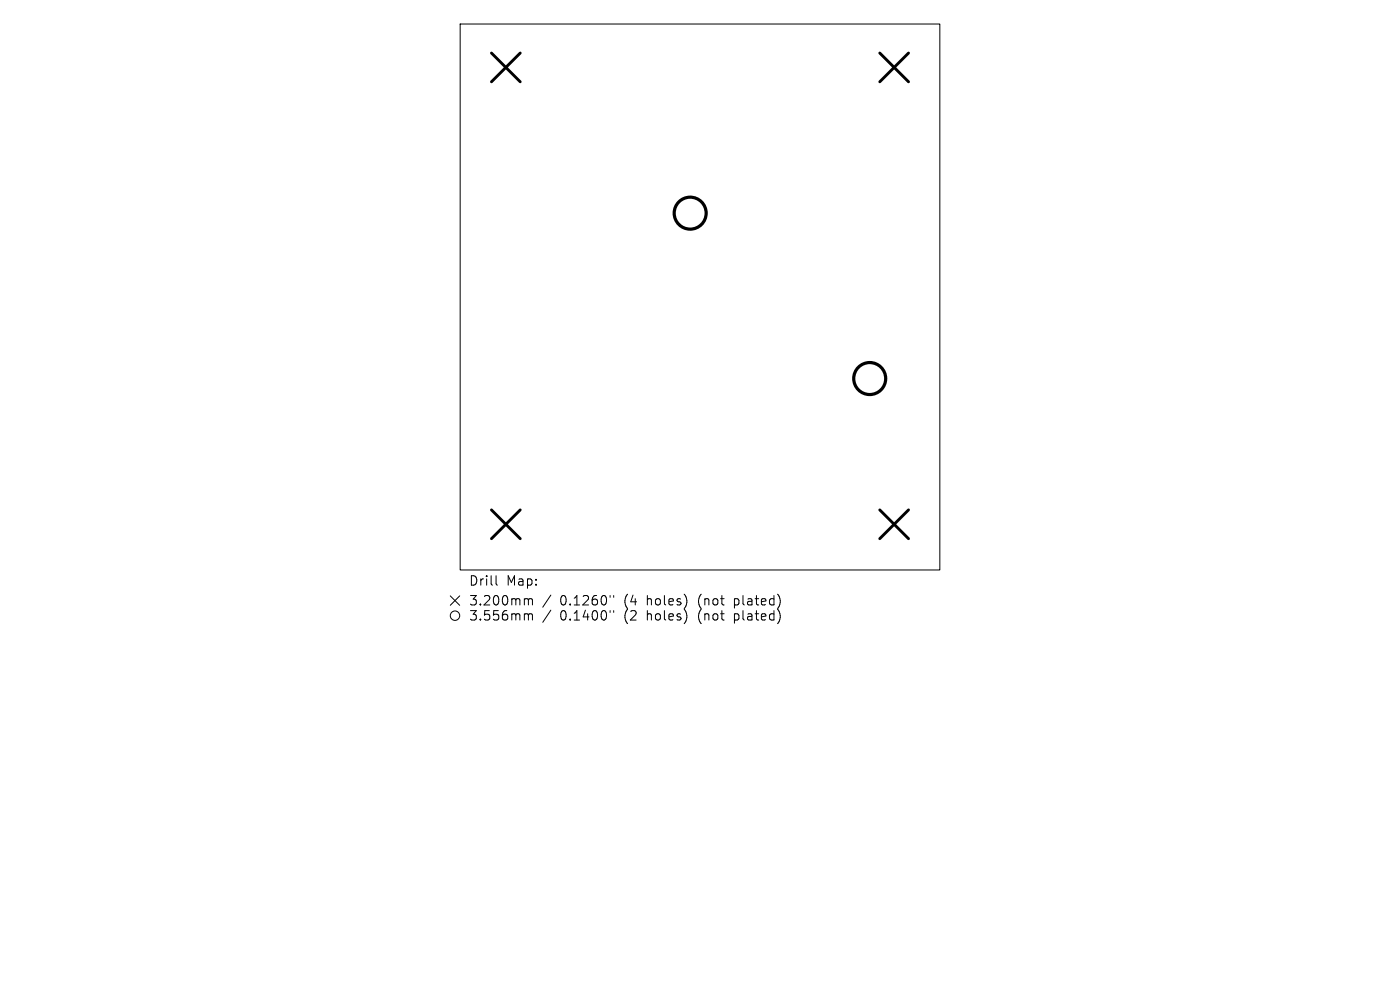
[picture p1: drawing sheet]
<svg xmlns="http://www.w3.org/2000/svg" width="297mm" height="210mm" viewBox="0 0 297 210" stroke-linecap="round" stroke-linejoin="round" font-family="sans-serif">
<defs><g id="words">
<g font-size="2.8">
<text x="99.5" y="124.5">Drill</text>
<text x="107.4" y="124.5">Map:</text>
<text x="99.5" y="128.7">3.200mm</text>
<text x="99.5" y="131.9">3.556mm</text>
<text x="118.8" y="128.7">0.1260&quot;</text>
<text x="118.8" y="131.9">0.1400&quot;</text>
<text x="132.4" y="128.7">(4</text>
<text x="132.4" y="131.9">(2</text>
<text x="137.3" y="128.7">holes)</text>
<text x="137.3" y="131.9">holes)</text>
<text x="148.2" y="128.7">(not</text>
<text x="148.2" y="131.9">(not</text>
<text x="155.9" y="128.7">plated)</text>
<text x="155.9" y="131.9">plated)</text>
</g>
</g></defs>
<g fill="none" stroke="#000" stroke-width=".21">
<path d="M97.6 5.1h101.8v115.8h-101.8zM95.5 126.4l2 2M97.5 126.4l-2 2M105.2 122.1v1.7l.3 .3M111.8 127l.3 .3M111.8 130.2l.3 .3M112.1 127.3v1M112.1 130.5v1M112.1 127.3l.3-.3 .5 .1 .1 1.2M112.1 130.5l.3-.3 .5 .1 .1 1.2M116.9 126.2l-1.8 2.6M116.9 129.4l-1.8 2.6"/>
<path d="M129.4 126.3v.4M129.4 129.5v.4M130.2 126.3v.4M130.2 129.5v.4M145.6 126.9v1.3M145.6 130.1v1.3M165 126.1a2.35 2.35 0 0 1 0 2.9M165 129.3a2.35 2.35 0 0 1 0 2.9"/>
<circle cx="96.5" cy="130.6" r="1"/>
</g>
<path d="M104.3 11.2l6.1 6.2M110.4 11.2l-6.1 6.2M186.6 11.2l6.1 6.2M192.7 11.2l-6.1 6.2M104.3 108.2l6.1 6.1M110.4 108.2l-6.1 6.1M186.6 108.2l6.1 6.1M192.7 108.2l-6.1 6.1" fill="none" stroke="#000" stroke-width=".61"/>
<g fill="none" stroke="#000" stroke-width=".68">
<circle cx="146.4" cy="45.2" r="3.4"/>
<circle cx="184.5" cy="80.3" r="3.4"/>
</g>
<use href="#words"/>
</svg>
